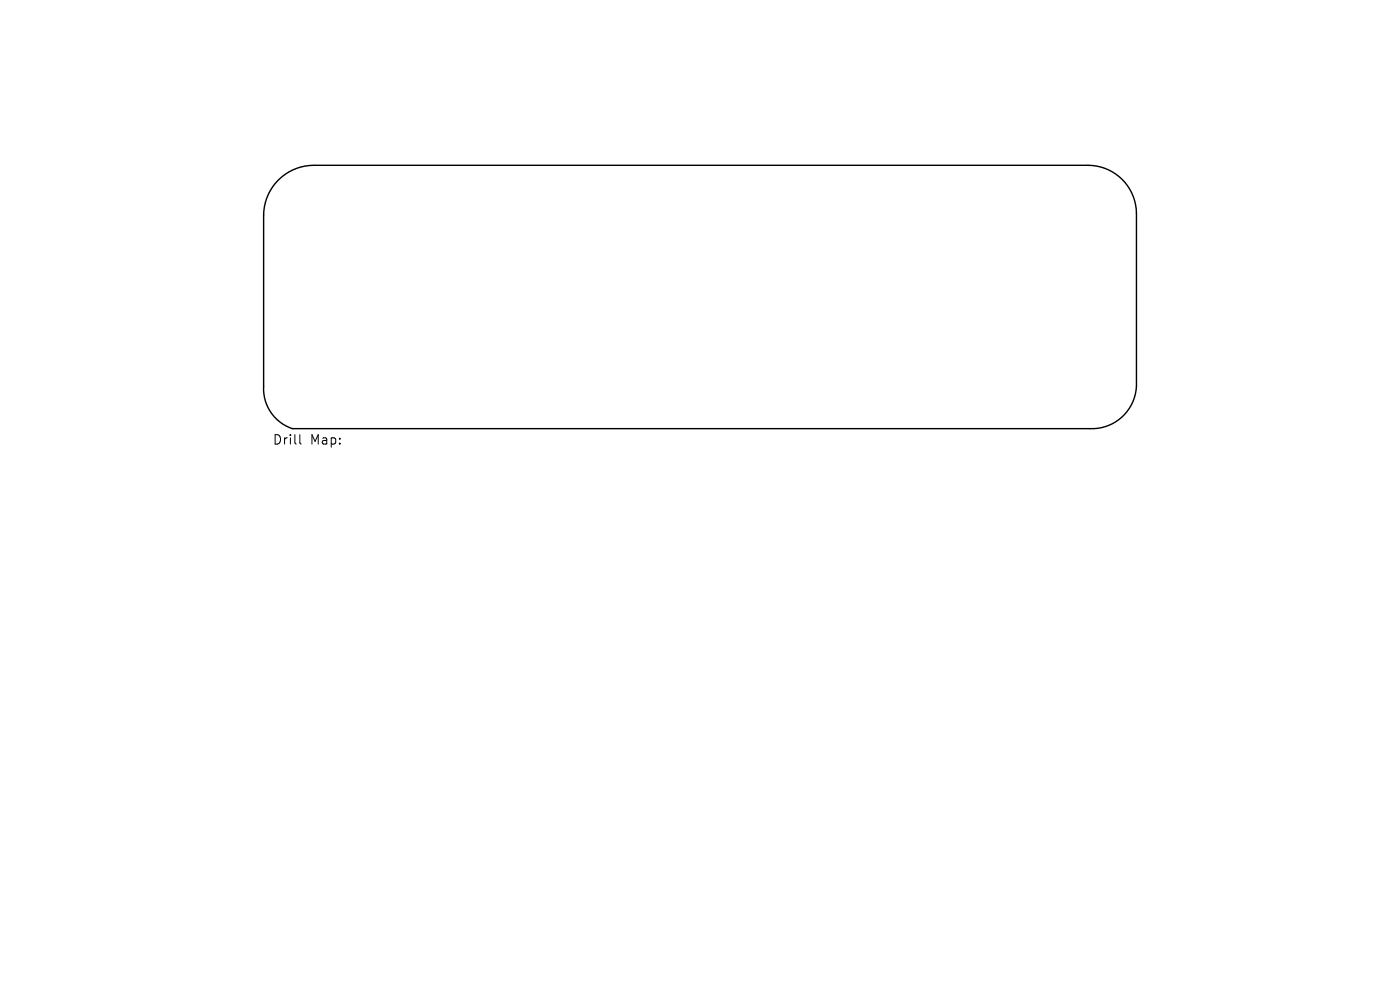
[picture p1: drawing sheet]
<svg xmlns="http://www.w3.org/2000/svg" width="297mm" height="210mm" viewBox="0 0 297 210" stroke-linecap="round" stroke-linejoin="round" font-family="sans-serif">
<defs><g id="words">
<g font-size="2.8">
<text x="57.8" y="94.6">Drill</text>
<text x="65.8" y="94.6">Map:</text>
</g>
</g></defs>
<path d="M59.1 38.2a10.7 10.7 0 0 1 7.5-3.1h164.2a10.3 10.3 0 0 1 10.3 10.3v36.5a9.5 9.5 0 0 1-9.9 9h-169.2a8.9 8.9 0 0 1-6.1-9v-36.2a10.7 10.7 0 0 1 3.2-7.5z" fill="none" stroke="#000" stroke-width=".3"/>
<path d="M63.6 92.2v1.7l.3 .3" fill="none" stroke="#000" stroke-width=".21"/>
<use href="#words"/>
</svg>
